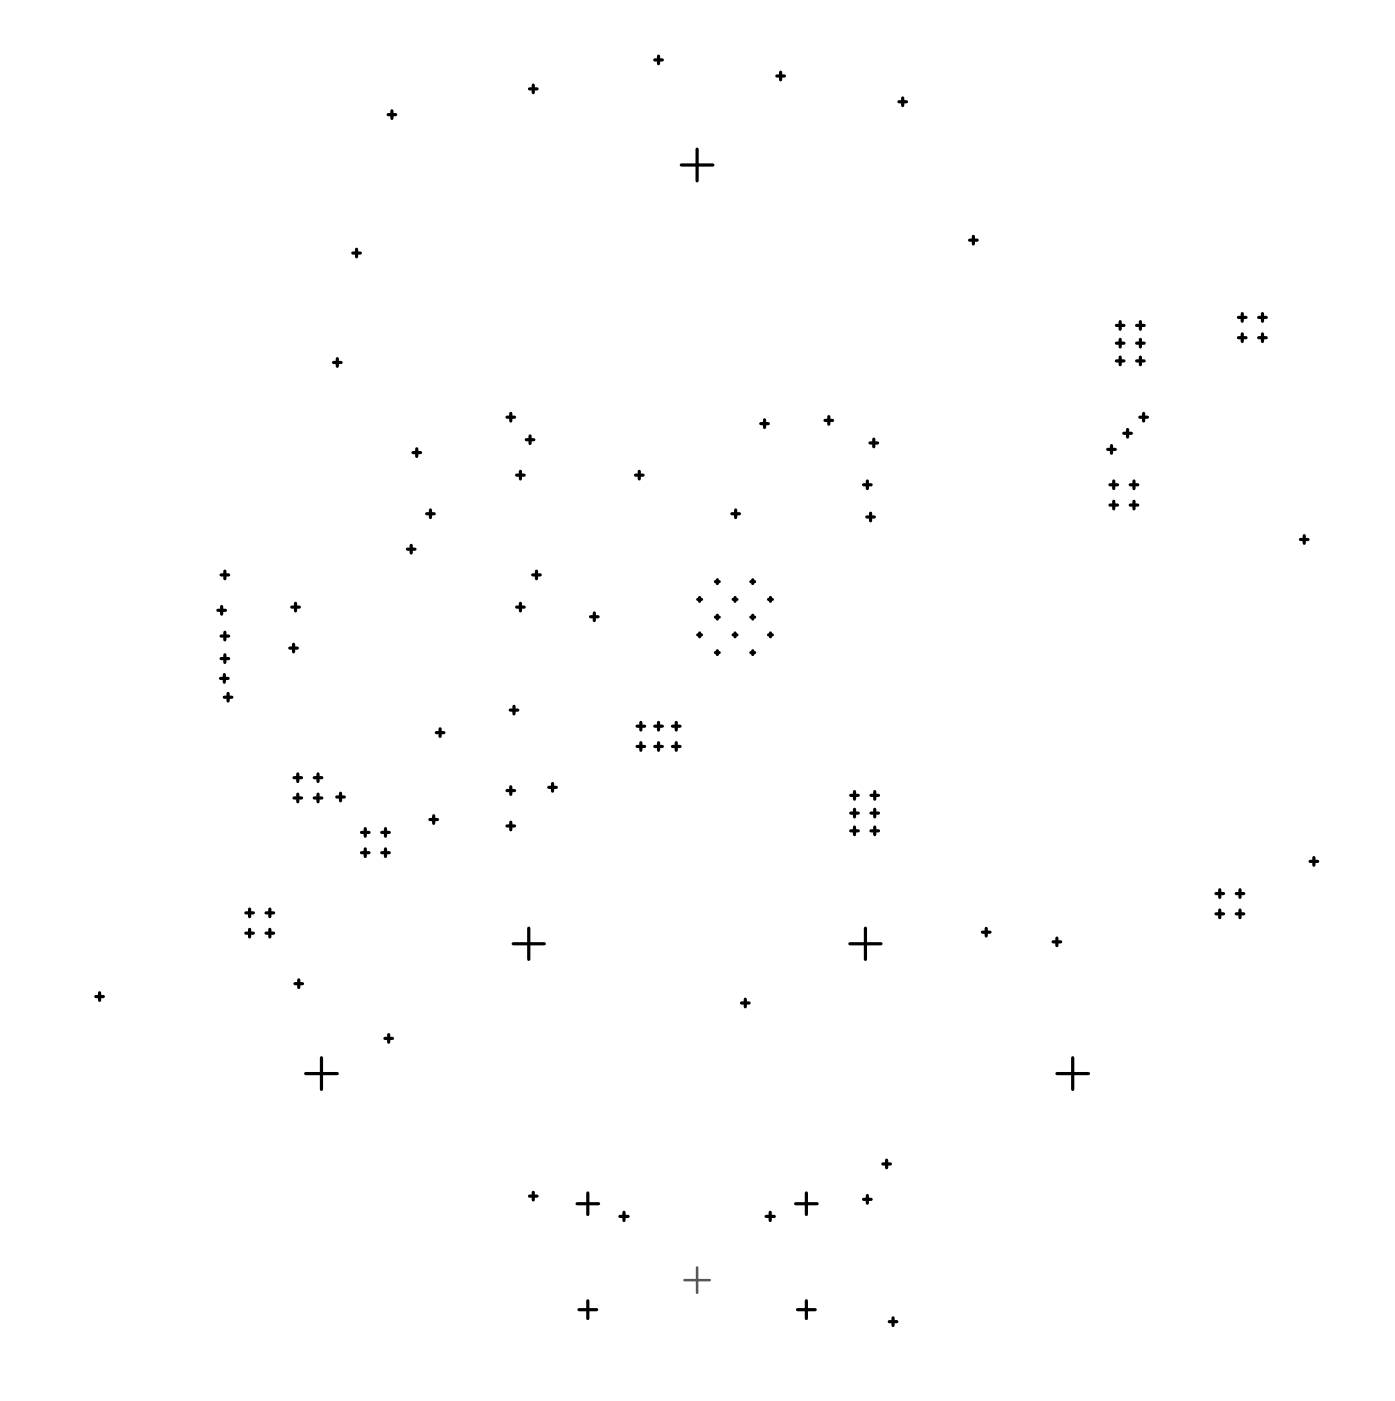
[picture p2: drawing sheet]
<svg xmlns="http://www.w3.org/2000/svg" width="183mm" height="184mm" viewBox="0 0 183 184" stroke-linecap="round" stroke-linejoin="round" font-family="sans-serif">
<path d="M90 168.3h3.3M91.7 166.6v3.3" fill="none" stroke="#5a5a5a" stroke-width=".33"/>
<g fill="none" stroke="#000" stroke-width=".42">
<path d="M51 15.1h1M51.5 14.6v1M69.6 11.7h1M70.1 11.2v1M86.1 7.9h1M86.6 7.4v1M91.7 19.6v4.2M102.2 10h1M102.7 9.5v1M118.2 13.4h1M118.7 12.9v1M46.4 33.3h1"/>
<path d="M46.9 32.8v1M89.6 21.7h4.1M127.5 31.6h1M128 31.1v1M43.9 47.6h1M44.4 47.1v1M54.3 59.5h1M54.8 59v1M66.7 54.8h1M67.2 54.3v1M69.2 57.8h1M69.7 57.3v1"/>
<path d="M100 55.7h1M100.5 55.2v1M108.5 55.3h1M109 54.8v1M114.4 58.2h1M114.9 57.7v1M145.7 59.1h1M146.2 58.6v1M146.8 42.8h1M146.8 45.1h1M146.8 47.4h1M147.3 42.3v1"/>
<path d="M147.3 44.6v1M147.3 46.9v1M147.8 57h1M148.3 56.5v1M149.5 45.1h1M149.5 47.4h1M149.5 42.8h1M149.9 54.8h1M150 42.3v1M150 44.6v1M150 46.9v1M150.4 54.3v1"/>
<path d="M162.9 41.7h1M162.9 44.4h1M163.4 41.2v1M163.4 43.9v1M165.5 41.7h1M165.5 44.4h1M166 41.2v1M166 43.9v1M29.1 75.6h1M29.1 79.7v1M29.6 75.1v1M38.4 79.8h1"/>
<path d="M38.9 79.3v1M53.6 72.2h1M54.1 71.7v1M56.1 67.5h1M56.6 67v1M67.9 62.5h1M67.9 79.8h1M68.4 62v1M68.4 79.3v1M70 75.6h1M70.5 75.1v1M83.6 62.5h1"/>
<path d="M84.1 62v1M91.8 78.8h.5M92 78.5v.5M94.1 76.5h.5M94.3 76.2v.5M96.2 67.5h1M96.4 78.8h.5M96.7 78.5v.5M96.7 67v1M98.7 76.5h.5M99 76.2v.5M101.1 78.8h.5"/>
<path d="M101.3 78.5v.5M113.6 63.7h1M114 68h1M114.1 63.2v1M114.5 67.5v1M146 63.7h1M146 66.4h1M146.5 63.2v1M146.5 65.9v1M148.6 63.7h1M148.6 66.4h1M149.1 63.2v1"/>
<path d="M149.1 65.9v1M171 70.9h1M171.5 70.4v1M28.6 80.2h1M29 89.2h1M29.1 83.6h1M29.1 86.6h1M29.5 91.6h1M29.5 88.7v1M29.6 83.1v1M29.6 86.1v1M30 91.1v1"/>
<path d="M38.1 85.2h1M38.6 84.7v1M57.4 96.3h1M57.9 95.8v1M67.1 93.3h1M67.6 92.8v1M77.7 81.1h.9M78.2 80.6v1M83.8 98.1h1M83.8 95.5h1M84.3 95v1M84.3 97.6v1"/>
<path d="M86.1 98.1h1M86.1 95.5h1M86.6 95v1M86.6 97.6v1M88.4 98.1h1M88.4 95.5h1M88.9 95v1M88.9 97.6v1M91.8 83.5h.5M92 83.2v.5M94.1 81.1h.5M94.1 85.8h.5"/>
<path d="M94.3 80.9v.5M94.3 85.5v.5M96.4 83.5h.5M96.7 83.2v.5M98.7 81.1h.5M98.7 85.8h.5M99 80.9v.5M99 85.5v.5M101.1 83.5h.5M101.3 83.2v.5M32.3 120h1M32.8 119.5v1"/>
<path d="M35 120h1M35.5 119.5v1M38.7 102.2h1M38.7 104.9h1M39.2 101.7v1M39.2 104.4v1M41.3 102.2h1M41.3 104.9h1M41.8 101.7v1M41.8 104.4v1M44.3 104.8h1M44.8 104.3v1"/>
<path d="M47.5 109.4h1M47.5 112.1h1M48 108.9v1M48 111.6v1M50.2 109.4h1M50.2 112.1h1M50.7 108.9v1M50.7 111.6v1M56.5 107.7h1M57 107.2v1M66.7 103.9h1M66.7 108.6h1"/>
<path d="M67.2 103.4v1M67.2 108.1v1M72.2 103.5h1M72.7 103v1M111.9 109.2h1M111.9 106.9h1M111.9 104.5h1M112.4 104v1M112.4 106.4v1M112.4 108.7v1M114.5 109.2h1M114.5 104.5h1"/>
<path d="M114.5 106.9h1M115 104v1M115 106.4v1M115 108.7v1M159.9 117.5h1M160.4 117v1M160.4 119.6v1M162.6 117.5h1M163.1 117v1M163.1 119.6v1M172.3 113.2h1M172.8 112.7v1"/>
<path d="M12.6 131h1M13.1 130.5v1M32.3 122.7h1M32.8 122.2v1M35 122.7h1M35.5 122.2v1M38.8 129.3h1M39.3 128.8v1M42.3 139v4.2M50.6 136.5h1M51.1 136v1M67.5 124.1h4.1"/>
<path d="M69.5 122v4.1M97.5 131.8h1M98 131.3v1M111.8 124.1h4.1M113.8 122v4.1M129.2 122.5h1M129.7 122v1M138.5 123.8h1M139 123.3v1M141.1 139v4.2M159.9 120.1h1M162.6 120.1h1"/>
<path d="M40.2 141.1h4.2M69.6 157.2h1M70.1 156.7v1M75.9 158.2h2.8M77.3 156.8v2.8M81.5 159.9h1.1M82.1 159.3v1.1M100.7 159.9h1.1M101.3 159.3v1.1M104.6 158.2h2.9M106 156.8v2.8M113.6 157.6h1"/>
<path d="M114.1 157.1v1M116.1 153h1M116.6 152.5v1M139 141.1h4.1M76.1 172.1h2.4M77.3 171v2.3M104.9 172.1h2.3M106 171v2.3M116.9 173.7h1M117.4 173.2v1"/>
</g>
</svg>
